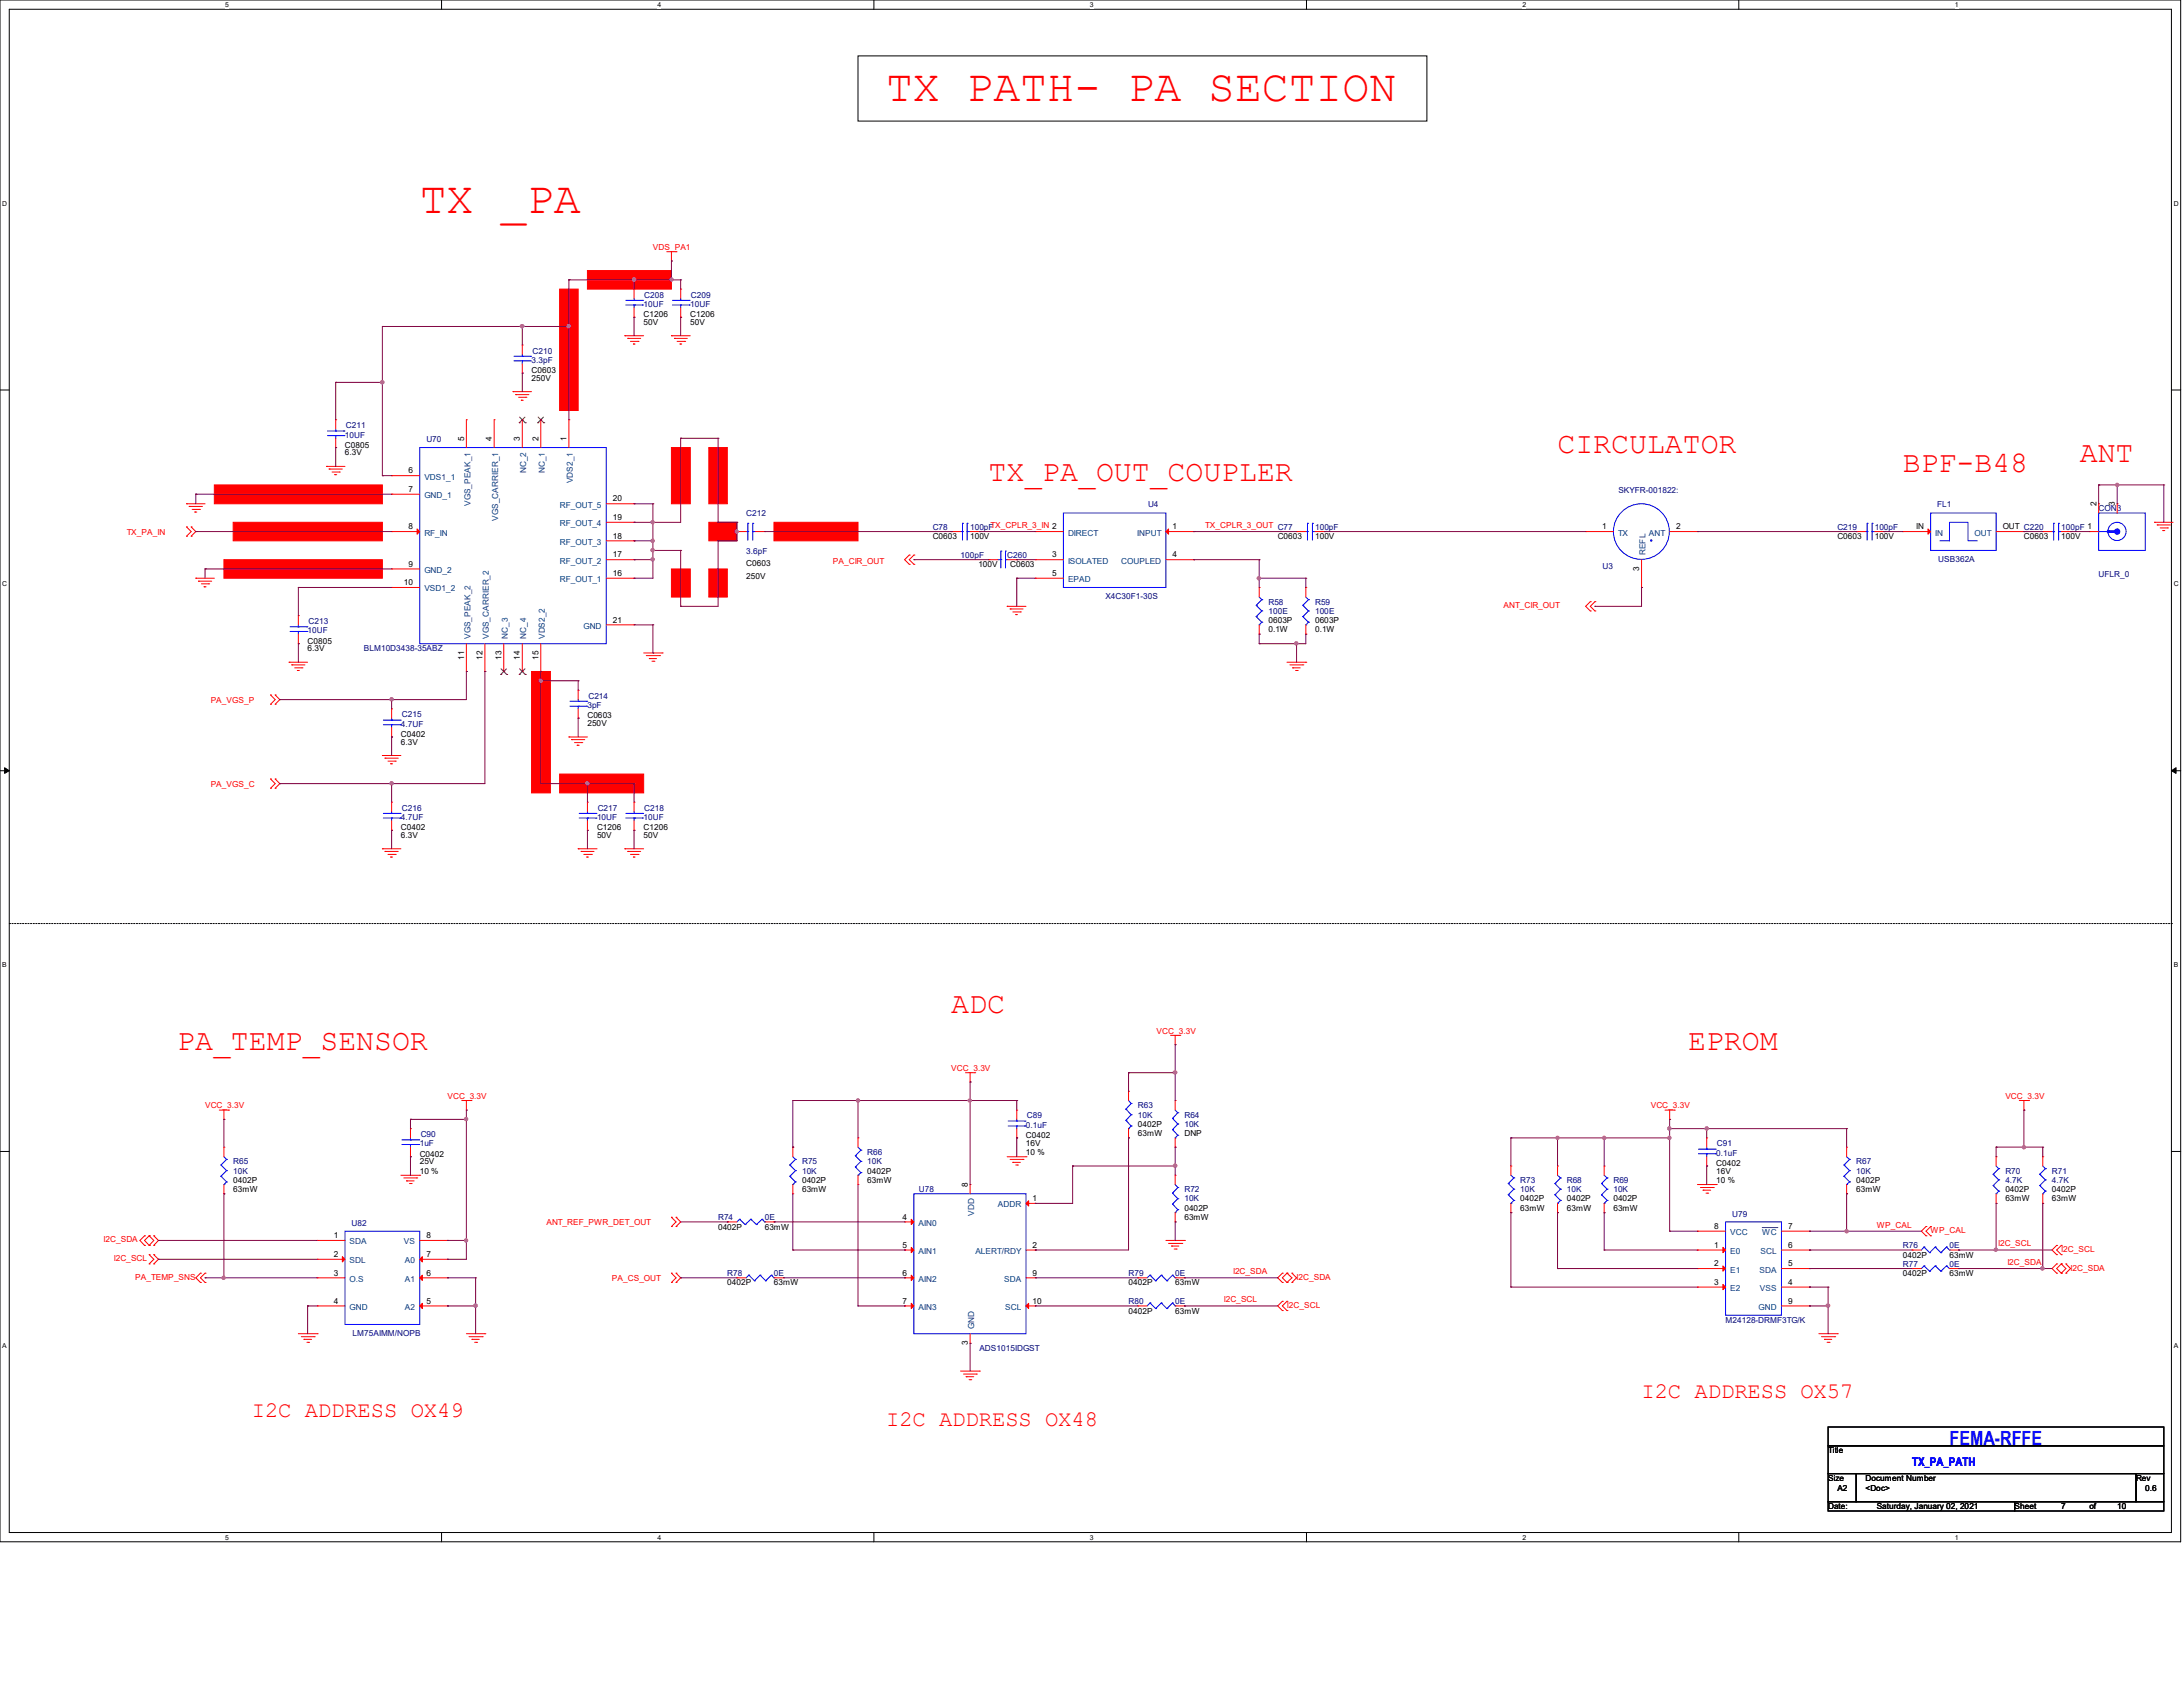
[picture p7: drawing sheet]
<svg xmlns="http://www.w3.org/2000/svg" width="279mm" height="216mm" viewBox="0 0 279 216" stroke-linecap="round" stroke-linejoin="round" font-family="sans-serif">
<defs><g id="words">
<g font-size="5.7" fill="#f00">
<text x="113.4" y="12.9">TX PATH- PA SECTION</text>
<text x="53.7" y="27.3">TX _PA</text>
</g>
<g font-size="3.8" fill="#f00">
<text x="199.3" y="58">CIRCULATOR</text>
<text x="266.2" y="59.2">ANT</text>
<text x="126.5" y="61.6">TX_PA_OUT_COUPLER</text>
<text x="243.5" y="60.4">BPF-B48</text>
<text x="121.8" y="129.6">ADC</text>
<text x="22.7" y="134.4">PA_TEMP_SENSOR</text>
<text x="216.1" y="134.4">EPROM</text>
</g>
<g font-size="2.8" fill="#f00">
<text x="210.1" y="178.9">I2C ADDRESS OX57</text>
<text x="32.2" y="181.3">I2C ADDRESS OX49</text>
<text x="113.4" y="182.5">I2C ADDRESS OX48</text>
</g>
<text font-size="2.5" fill="#00f" x="249.5" y="185">FEMA-RFFE</text>
<text font-size="1.5" fill="#00f" x="244.7" y="187.7">TX_PA_PATH</text>
<g font-size="1.1" fill="#f00">
<text x="83.6" y="32">VDS_PA1</text>
<text x="16.2" y="68.4">TX_PA_IN</text>
<text x="154.3" y="67.6">TX_CPLR_3_OUT C77</text>
<text x="106.6" y="72.1">PA_CIR_OUT</text>
<text x="192.4" y="77.9">ANT_CIR_OUT</text>
<text x="27" y="89.9">PA_VGS_P</text>
<text x="27" y="100.7">PA_VGS_C</text>
<text x="121.7" y="137.1">VCC_3.3V</text>
<text x="148" y="132.3">VCC_3.3V</text>
<text x="26.2" y="141.8">VCC_3.3V</text>
<text x="57.3" y="140.6">VCC_3.3V</text>
<text x="211.3" y="141.8">VCC_3.3V</text>
<text x="256.7" y="140.6">VCC_3.3V</text>
<text x="13.3" y="159">I2C_SDA</text>
<text x="14.6" y="161.4">I2C_SCL</text>
<text x="69.9" y="156.8">ANT_REF_PWR_DET_OUT</text>
<text x="240.2" y="157.1">WP_CAL</text>
<text x="247.1" y="157.8">WP_CAL</text>
<text x="255.7" y="159.5">I2C_SCL</text>
<text x="256.9" y="161.9">I2C_SDA</text>
<text x="263.8" y="160.2">I2C_SCL</text>
<text x="17.3" y="163.8">PA_TEMP_SNS</text>
<text x="78.3" y="163.9">PA_CS_OUT</text>
<text x="156.6" y="166.7">I2C_SCL</text>
<text x="157.8" y="163.1">I2C_SDA</text>
<text x="164.7" y="167.4">I2C_SCL</text>
<text x="165.9" y="163.8">I2C_SDA</text>
<text x="265" y="162.6">I2C_SDA</text>
</g>
<g font-size="1.1" fill="#000080">
<text x="82.4" y="39.3">10UF</text>
<text x="82.5" y="38.1">C208</text>
<text x="88.3" y="39.3">10UF</text>
<text x="88.4" y="38.1">C209</text>
<text x="68" y="46.4">3.3pF</text>
<text x="68.2" y="45.3">C210</text>
<text x="44.2" y="56">10UF</text>
<text x="44.3" y="54.8">C211</text>
<text x="54.6" y="56.6">U70</text>
<text x="146.9" y="64.9">U4</text>
<text x="207.1" y="63">SKYFR-001822:</text>
<text x="247.9" y="64.9">FL1</text>
<text x="268.6" y="65.4">CON3</text>
<text x="95.5" y="66">C212</text>
<text x="95.5" y="70.9">3.6pF</text>
<text x="119.4" y="67.8">C78</text>
<text x="122.9" y="71.4">100pF</text>
<text x="124.2" y="67.8">100pFTX_CPLR_3_IN 2</text>
<text x="128.9" y="71.4">C260</text>
<text x="168.3" y="67.8">100pF</text>
<text x="235.2" y="67.8">C219</text>
<text x="239.9" y="67.8">100pF</text>
<text x="248.1" y="71.9">USB362A</text>
<text x="263.8" y="67.8">100pF 1</text>
<text x="141.5" y="76.7">X4C30F1-30S</text>
<text x="162.3" y="77.4">R58</text>
<text x="168.3" y="77.4">R59</text>
<text x="205.1" y="72.8">U3</text>
<text x="268.6" y="73.8">UFLR_0</text>
<text x="39.4" y="81.1">10UF</text>
<text x="39.5" y="79.9">C213</text>
<text x="46.6" y="83.4">BLM10D3438-35ABZ</text>
<text x="162.3" y="78.6">100E</text>
<text x="168.3" y="78.6">100E</text>
<text x="75.3" y="89.4">C214</text>
<text x="51.3" y="93">4.7UF</text>
<text x="51.4" y="91.8">C215</text>
<text x="75.2" y="90.6">3pF</text>
<text x="51.3" y="104.9">4.7UF</text>
<text x="51.4" y="103.8">C216</text>
<text x="76.4" y="104.9">10UF</text>
<text x="76.5" y="103.8">C217</text>
<text x="82.4" y="104.9">10UF</text>
<text x="82.5" y="103.8">C218</text>
<text x="131.4" y="143.1">C89</text>
<text x="145.6" y="141.8">R63</text>
<text x="145.6" y="143">10K</text>
<text x="151.6" y="143">R64</text>
<text x="29.8" y="149">R65</text>
<text x="53.7" y="146.7">1uF</text>
<text x="53.8" y="145.5">C90</text>
<text x="102.7" y="149">R75</text>
<text x="111" y="147.8">R66</text>
<text x="111" y="149">10K</text>
<text x="131.3" y="144.4">0.1uF</text>
<text x="151.6" y="144.2">10K</text>
<text x="219.7" y="147.9">0.1uF</text>
<text x="219.8" y="146.7">C91</text>
<text x="237.6" y="149">R67</text>
<text x="29.8" y="150.2">10K</text>
<text x="102.7" y="150.2">10K</text>
<text x="117.6" y="152.6">U78</text>
<text x="151.6" y="152.6">R72</text>
<text x="151.6" y="153.8">10K</text>
<text x="194.6" y="151.4">R73</text>
<text x="194.6" y="152.6">10K</text>
<text x="200.5" y="151.4">R68</text>
<text x="200.5" y="152.6">10K</text>
<text x="206.5" y="151.4">R69</text>
<text x="206.5" y="152.6">10K</text>
<text x="221.7" y="155.7">U79</text>
<text x="237.6" y="150.2">10K</text>
<text x="256.7" y="150.2">R70</text>
<text x="256.7" y="151.4">4.7K</text>
<text x="262.6" y="150.2">R71</text>
<text x="262.6" y="151.4">4.7K</text>
<text x="45" y="156.9">U82</text>
<text x="91.9" y="156.2">R74</text>
<text x="97.9" y="156.2">0E</text>
<text x="243.5" y="159.7">R76</text>
<text x="249.5" y="159.7">0E</text>
<text x="93.1" y="163.3">R78</text>
<text x="99.1" y="163.3">0E</text>
<text x="144.4" y="163.3">R79</text>
<text x="144.4" y="166.9">R80</text>
<text x="150.4" y="163.3">0E</text>
<text x="150.4" y="166.9">0E</text>
<text x="243.5" y="162.1">R77</text>
<text x="249.5" y="162.1">0E</text>
<text x="45.1" y="170.9">LM75AIMM/NOPB</text>
<text x="125.3" y="172.9">ADS1015IDGST</text>
<text x="220.9" y="169.3">M24128-DRMF3TG/K</text>
</g>
<g font-size="1.1">
<text x="82.4" y="40.6">C1206</text>
<text x="82.4" y="41.6">50V</text>
<text x="88.3" y="40.6">C1206</text>
<text x="88.3" y="41.6">50V</text>
<text x="68" y="47.8">C0603</text>
<text x="68" y="48.7">250V</text>
<text x="44.2" y="57.3">C0805</text>
<text x="44.2" y="58.3">6.3V</text>
<text x="59.4" y="56.4" transform="rotate(-90 59.4 56.4)">5</text>
<text x="62.9" y="56.4" transform="rotate(-90 62.9 56.4)">4</text>
<text x="66.5" y="56.4" transform="rotate(-90 66.5 56.4)">3</text>
<text x="68.9" y="56.4" transform="rotate(-90 68.9 56.4)">2</text>
<text x="72.5" y="56.4" transform="rotate(-90 72.5 56.4)">1</text>
<text x="52.3" y="60.6">6</text>
<text x="52.3" y="62.9">7</text>
<text x="78.4" y="64.2">20</text>
<text x="268.3" y="64.8" transform="rotate(-90 268.3 64.8)">2</text>
<text x="270.7" y="64.8" transform="rotate(-90 270.7 64.8)">3</text>
<text x="52.3" y="67.7">8</text>
<text x="78.4" y="71.3">17</text>
<text x="78.4" y="68.9">18</text>
<text x="78.4" y="66.5">19</text>
<text x="119.4" y="69">C0603</text>
<text x="124.2" y="69">100V</text>
<text x="134.7" y="71.3">3</text>
<text x="150.1" y="67.7">1</text>
<text x="150.1" y="71.3">4</text>
<text x="163.5" y="69">C0603</text>
<text x="168.3" y="69">100V</text>
<text x="205.1" y="67.7">1</text>
<text x="214.5" y="67.7">2</text>
<text x="235.2" y="69">C0603</text>
<text x="239.9" y="69">100V</text>
<text x="245.2" y="67.7">IN</text>
<text x="256.3" y="67.7">OUT C220</text>
<text x="259" y="69">C0603</text>
<text x="263.8" y="69">100V</text>
<text x="51.7" y="74.9">10</text>
<text x="52.3" y="72.5">9</text>
<text x="78.4" y="73.7">16</text>
<text x="95.5" y="72.5">C0603</text>
<text x="95.5" y="74">250V</text>
<text x="125.2" y="72.6">100V</text>
<text x="129.3" y="72.6">C0603</text>
<text x="134.7" y="73.7">5</text>
<text x="209.8" y="73.1" transform="rotate(-90 209.8 73.1)">3</text>
<text x="39.4" y="82.4">C0805</text>
<text x="39.4" y="83.4">6.3V</text>
<text x="78.4" y="79.7">21</text>
<text x="162.3" y="79.8">0603P</text>
<text x="162.3" y="80.9">0.1W</text>
<text x="168.3" y="79.8">0603P</text>
<text x="168.3" y="80.9">0.1W</text>
<text x="59.4" y="84.4" transform="rotate(-90 59.4 84.4)">11</text>
<text x="61.8" y="84.4" transform="rotate(-90 61.8 84.4)">12</text>
<text x="64.2" y="84.4" transform="rotate(-90 64.2 84.4)">13</text>
<text x="66.5" y="84.4" transform="rotate(-90 66.5 84.4)">14</text>
<text x="68.9" y="84.4" transform="rotate(-90 68.9 84.4)">15</text>
<text x="51.3" y="94.3">C0402</text>
<text x="51.3" y="95.3">6.3V</text>
<text x="75.2" y="91.9">C0603</text>
<text x="75.2" y="92.9">250V</text>
<text x="51.3" y="106.3">C0402</text>
<text x="51.3" y="107.2">6.3V</text>
<text x="76.4" y="106.3">C1206</text>
<text x="76.4" y="107.2">50V</text>
<text x="82.4" y="106.3">C1206</text>
<text x="82.4" y="107.2">50V</text>
<text x="53.7" y="148">C0402</text>
<text x="53.7" y="149">25V</text>
<text x="131.3" y="145.7">C0402</text>
<text x="131.3" y="146.6">16V</text>
<text x="131.3" y="147.8">10 %</text>
<text x="145.6" y="144.2">0402P</text>
<text x="145.6" y="145.4">63mW</text>
<text x="151.6" y="145.4">DNP</text>
<text x="219.7" y="149.2">C0402</text>
<text x="29.8" y="151.4">0402P</text>
<text x="29.8" y="152.6">63mW</text>
<text x="53.7" y="150.2">10 %</text>
<text x="102.7" y="151.4">0402P</text>
<text x="102.7" y="152.6">63mW</text>
<text x="111" y="150.2">0402P</text>
<text x="111" y="151.4">63mW</text>
<text x="123.9" y="151.9" transform="rotate(-90 123.9 151.9)">8</text>
<text x="132.2" y="153.7">1</text>
<text x="151.6" y="155">0402P</text>
<text x="194.6" y="153.8">0402P</text>
<text x="194.6" y="155">63mW</text>
<text x="200.5" y="153.8">0402P</text>
<text x="200.5" y="155">63mW</text>
<text x="206.5" y="153.8">0402P</text>
<text x="206.5" y="155">63mW</text>
<text x="219.7" y="150.2">16V</text>
<text x="219.7" y="151.4">10 %</text>
<text x="237.6" y="151.4">0402P</text>
<text x="237.6" y="152.6">63mW</text>
<text x="256.7" y="152.6">0402P</text>
<text x="256.7" y="153.8">63mW</text>
<text x="262.6" y="152.6">0402P</text>
<text x="262.6" y="153.8">63mW</text>
<text x="42.7" y="158.5">1</text>
<text x="42.7" y="160.9">2</text>
<text x="54.6" y="158.5">8</text>
<text x="54.6" y="160.9">7</text>
<text x="91.9" y="157.4">0402P</text>
<text x="97.9" y="157.4">63mW</text>
<text x="115.5" y="156.1">4</text>
<text x="115.5" y="159.7">5</text>
<text x="132.2" y="159.7">2</text>
<text x="151.6" y="156.2">63mW</text>
<text x="219.4" y="157.3">8</text>
<text x="219.4" y="159.7">1</text>
<text x="228.9" y="157.3">7</text>
<text x="228.9" y="159.7">6</text>
<text x="243.5" y="161">0402P</text>
<text x="249.5" y="161">63mW</text>
<text x="42.7" y="166.8">4</text>
<text x="42.7" y="163.2">3</text>
<text x="54.6" y="163.2">6</text>
<text x="54.6" y="166.8">5</text>
<text x="93.1" y="164.5">0402P</text>
<text x="99.1" y="164.5">63mW</text>
<text x="115.5" y="163.2">6</text>
<text x="115.5" y="166.8">7</text>
<text x="132.2" y="163.2">9</text>
<text x="132.2" y="166.8">10</text>
<text x="144.4" y="164.5">0402P</text>
<text x="150.4" y="164.5">63mW</text>
<text x="219.4" y="162.1">2</text>
<text x="219.4" y="164.4">3</text>
<text x="228.9" y="162.1">5</text>
<text x="228.9" y="164.4">4</text>
<text x="228.9" y="166.8">9</text>
<text x="243.5" y="163.3">0402P</text>
<text x="249.5" y="163.3">63mW</text>
<text x="123.9" y="172.1" transform="rotate(-90 123.9 172.1)">3</text>
<text x="144.4" y="168.1">0402P</text>
<text x="150.4" y="168.1">63mW</text>
<text x="234" y="186">Title</text>
<text x="234" y="189.6">Size</text>
<text x="235.2" y="190.8">A2</text>
<text x="238.8" y="189.6">Document Number</text>
<text x="238.8" y="190.8">&lt;Doc&gt;</text>
<text x="273.4" y="189.6">Rev</text>
<text x="274.6" y="190.8">0.6</text>
<text x="234" y="193.2">Date:</text>
<text x="240.2" y="193.2">Saturday, January 02, 2021</text>
<text x="257.8" y="193.2">Sheet</text>
<text x="263.8" y="193.2">7</text>
<text x="267.4" y="193.2">of</text>
<text x="271" y="193.2">10</text>
</g>
<g font-size="1.1" fill="#004080">
<text x="54.3" y="61.4">VDS1_1</text>
<text x="54.3" y="63.8">GND_1</text>
<text x="60.2" y="64.8" transform="rotate(-90 60.2 64.8)">VGS_PEAK_1</text>
<text x="67.4" y="60.6" transform="rotate(-90 67.4 60.6)">NC_2</text>
<text x="69.7" y="60.6" transform="rotate(-90 69.7 60.6)">NC_1</text>
<text x="71.7" y="65">RF_OUT_5</text>
<text x="73.3" y="61.8" transform="rotate(-90 73.3 61.8)">VDS2_1</text>
<text x="54.3" y="68.5">RF_IN</text>
<text x="63.8" y="66.7" transform="rotate(-90 63.8 66.7)">VGS_CARRIER_1</text>
<text x="71.7" y="69.7">RF_OUT_3</text>
<text x="71.7" y="67.4">RF_OUT_4</text>
<text x="136.7" y="68.5">DIRECT</text>
<text x="145.5" y="68.5">INPUT</text>
<text x="207.1" y="68.5">TX</text>
<text x="210.6" y="71" transform="rotate(-90 210.6 71)">REFL</text>
<text x="211" y="68.5">ANT</text>
<text x="247.7" y="68.5">IN</text>
<text x="252.7" y="68.5">OUT</text>
<text x="54.3" y="73.3">GND_2</text>
<text x="54.3" y="75.7">VSD1_2</text>
<text x="71.7" y="74.5">RF_OUT_1</text>
<text x="71.7" y="72.1">RF_OUT_2</text>
<text x="136.7" y="72.1">ISOLATED</text>
<text x="136.7" y="74.5">EPAD</text>
<text x="143.5" y="72.1">COUPLED</text>
<text x="60.2" y="81.8" transform="rotate(-90 60.2 81.8)">VGS_PEAK_2</text>
<text x="62.6" y="81.8" transform="rotate(-90 62.6 81.8)">VGS_CARRIER_2</text>
<text x="65" y="81.8" transform="rotate(-90 65 81.8)">NC_3</text>
<text x="67.4" y="81.8" transform="rotate(-90 67.4 81.8)">NC_4</text>
<text x="69.7" y="81.8" transform="rotate(-90 69.7 81.8)">VDS2_2</text>
<text x="74.7" y="80.5">GND</text>
<text x="124.7" y="155.6" transform="rotate(-90 124.7 155.6)">VDD</text>
<text x="127.7" y="154.5">ADDR</text>
<text x="44.7" y="159.3">SDA</text>
<text x="44.7" y="161.7">SDL</text>
<text x="51.7" y="159.3">VS</text>
<text x="51.8" y="161.7">A0</text>
<text x="117.6" y="156.9">AIN0</text>
<text x="117.6" y="160.5">AIN1</text>
<text x="124.8" y="160.5">ALERT/RDY</text>
<text x="221.4" y="158.1">VCC</text>
<text x="221.4" y="160.5">E0</text>
<text x="225.3" y="160.5">SCL</text>
<text x="225.5" y="158.1">WC</text>
<text x="44.7" y="167.6">GND</text>
<text x="44.7" y="164">O.S</text>
<text x="51.8" y="164">A1</text>
<text x="51.8" y="167.6">A2</text>
<text x="117.6" y="164">AIN2</text>
<text x="117.6" y="167.6">AIN3</text>
<text x="128.5" y="164">SDA</text>
<text x="128.6" y="167.6">SCL</text>
<text x="221.4" y="162.9">E1</text>
<text x="221.4" y="165.2">E2</text>
<text x="225.1" y="167.6">GND</text>
<text x="225.2" y="162.9">SDA</text>
<text x="225.3" y="165.2">VSS</text>
<text x="124.7" y="170.1" transform="rotate(-90 124.7 170.1)">GND</text>
</g>
<g font-size=".9">
<text x="28.8" y=".9">5</text>
<text x="84.2" y=".9">4</text>
<text x="139.5" y=".9">3</text>
<text x="194.9" y=".9">2</text>
<text x="250.2" y=".9">1</text>
<text x=".3" y="26.3">D</text>
<text x="278.2" y="26.3">D</text>
<text x=".3" y="75.1">C</text>
<text x="278.2" y="75.1">C</text>
<text x=".3" y="123.8">B</text>
<text x="278.2" y="123.8">B</text>
<text x=".3" y="172.5">A</text>
<text x="278.2" y="172.5">A</text>
<text x="28.8" y="197.1">5</text>
<text x="84.2" y="197.1">4</text>
<text x="139.5" y="197.1">3</text>
<text x="194.9" y="197.1">2</text>
<text x="250.2" y="197.1">1</text>
</g>
</g></defs>
<path d="M0 0h279.1v197.3h-279.1zM1.2 1.2h276.7v194.9h-276.7z" fill="none" stroke="#000" stroke-width=".13"/>
<g fill="#fff">
<path d="M28.8 .1h.5v1h-.5z"/>
<path d="M28.8 196.3h.5v.9h-.5z"/>
</g>
<path d="M56.5 0v1.2M56.5 196.1v1.2" fill="none" stroke="#000" stroke-width=".13"/>
<g fill="#fff">
<path d="M84.2 .1h.4v1h-.4z"/>
<path d="M84.2 196.3h.4v.9h-.4z"/>
</g>
<path d="M111.8 0v1.2M111.8 196.1v1.2" fill="none" stroke="#000" stroke-width=".13"/>
<g fill="#fff">
<path d="M139.5 .1h.5v1h-.5z"/>
<path d="M139.5 196.3h.5v.9h-.5z"/>
</g>
<path d="M167.2 0v1.2M167.2 196.1v1.2" fill="none" stroke="#000" stroke-width=".13"/>
<g fill="#fff">
<path d="M194.9 .1h.4v1h-.4z"/>
<path d="M194.9 196.3h.4v.9h-.4z"/>
</g>
<path d="M222.5 0v1.2M222.5 196.1v1.2" fill="none" stroke="#000" stroke-width=".13"/>
<g fill="#fff">
<path d="M250.2 .1h.5v1h-.5z"/>
<path d="M250.2 196.3h.5v.9h-.5z"/>
<path d="M.3 25.5h.6v1h-.6z"/>
<path d="M278.2 25.5h.6v1h-.6z"/>
<path d="M.3 74.3h.6v.9h-.6z"/>
<path d="M278.2 74.3h.6v.9h-.6z"/>
</g>
<path d="M0 49.9h1.2M277.9 49.9h1.2" fill="none" stroke="#000" stroke-width=".13"/>
<g fill="#fff">
<path d="M.3 123h.5v1h-.5z"/>
<path d="M278.2 123h.6v1h-.6z"/>
</g>
<path d="M0 98.6h1.2M277.9 98.6h1.2" fill="none" stroke="#000" stroke-width=".13"/>
<path d="M.6 98.3l.6 .3-.6 .4zM277.9 98.6l.6-.3v.7z" fill="#000" stroke="#000" stroke-width=".13"/>
<g fill="#fff">
<path d="M.3 171.7h.5v1h-.5z"/>
<path d="M278.2 171.7h.6v1h-.6z"/>
</g>
<path d="M109.8 7.2h72.8v8.3h-72.8zM0 147.4h1.2M277.9 147.4h1.2M234 182.6h42.9v2.4h-42.9zM234 185h42.9v3.6h-42.9zM234 188.6h3.6v3.6h-3.6zM234 192.2h23.9v1.2h-23.9zM237.6 188.6h35.8v3.6h-35.8zM257.9 192.2h19v1.2h-19zM273.4 188.6h3.5v3.6h-3.5z" fill="none" stroke="#000" stroke-width=".13"/>
<path d="M1.2 118.2h276.7M277.9 118.2h.1" fill="none" stroke="#000" stroke-width=".13" stroke-dasharray=".2 .2"/>
<g fill="#f00" stroke="#f00" stroke-width=".13">
<path d="M246.8 67.7l.3 .3-.3 .4z"/>
<path d="M220.5 159.6l.4 .4-.4 .3z"/>
<path d="M220.5 162l.4 .3-.4 .4z"/>
<path d="M220.5 164.4l.4 .3-.4 .4z"/>
<path d="M75.2 34.6h10.7v2.4h-10.7z" fill-rule="evenodd"/>
<path d="M71.6 99.1h10.8v2.4h-10.8z" fill-rule="evenodd"/>
<path d="M71.6 37h2.4v15.5h-2.4z" fill-rule="evenodd"/>
<path d="M68 85.9h2.4v15.6h-2.4z" fill-rule="evenodd"/>
<path d="M85.9 57.3h2.4v7.2h-2.4z" fill-rule="evenodd"/>
<path d="M90.7 57.3h2.4v7.2h-2.4z" fill-rule="evenodd"/>
<path d="M27.4 62.1h21.5v2.4h-21.5z" fill-rule="evenodd"/>
<path d="M29.8 66.8h19.1v2.4h-19.1z" fill-rule="evenodd"/>
<path d="M28.7 71.6h20.2v2.4h-20.2z" fill-rule="evenodd"/>
<path d="M99.1 66.8h10.7v2.4h-10.7z" fill-rule="evenodd"/>
<path d="M90.7 66.8h3.6v2.4h-3.6z" fill-rule="evenodd"/>
<path d="M85.9 72.8h2.4v3.6h-2.4z" fill-rule="evenodd"/>
<path d="M90.7 72.8h2.4v3.6h-2.4z" fill-rule="evenodd"/>
</g>
<g fill="none" stroke="#f00" stroke-width=".13">
<path d="M85.3 32.2h1.2M85.9 33.4h.1M85.9 32.2v1.2M86.5 32.2h.1M41.8 59.7h.1M41.8 59.7h2.4M65.7 50.1h.1M65.7 50.1h2.3M66 50.5h.1M66 50.5h1.7M66.4 50.8h.9M66.7 51.2h.1"/>
<path d="M66.7 51.2h.3M67.3 50.8h.1M80 43h.1M80 43h2.4M80.3 43.3h.1M80.3 43.3h1.7M80.7 43.7h1M81.1 44h.1M81.1 44h.2M81.7 43.7h.1M85.9 43h.1M85.9 43h2.4"/>
<path d="M86.3 43.3h.1M86.3 43.3h1.7M86.7 43.7h.9M87 44h.1M87 44h.2M87.6 43.7h.1M23.9 64.5h.1M23.9 68.6h.1M23.9 67.4h.1M23.9 64.5h2.3M23.9 67.4l.6 .6-.6 .6M24.2 64.8h.1"/>
<path d="M24.2 64.8h1.7M24.5 67.4h.1M24.5 68.6h.1M24.5 67.4l.6 .6-.6 .6M24.6 65.2h.9M24.9 65.5h.1M24.9 65.5h.3M25.1 74h.1M25.1 74h2.3M25.4 74.4h.1M25.4 74.4h1.7M25.5 65.2h.1"/>
<path d="M25.8 74.7h.9M26.1 75.1h.1M26.1 75.1h.3M26.7 74.7h.1M42.1 60h.1M42.1 60h1.7M42.5 60.4h.9M42.8 60.7h.1M42.8 60.7h.3M43.4 60.4h.1M116.4 71h.1M116.4 72.2h.1"/>
<path d="M116.4 71l-.6 .6 .6 .6M117 71h.1M117 72.2h.1M117 71l-.6 .6 .6 .6M126.5 71.6h.1M126.5 71.6h1.2M128.9 77.6h.1M128.9 77.6h2.4M128.9 71.6h1.2M129.3 77.9h.1M129.3 77.9h1.6M129.6 78.3h1"/>
<path d="M130 78.7h.1M130 78.7h.2M130.1 71.6h.1M130.6 78.3h.1M167.1 75.2h.1M167.1 75.2v1.2M167.1 80v1.2M203.5 78.2h.1M203.5 77h.1M203.5 77l-.6 .6 .6 .6M204.1 78.2h.1M204.1 77h.1"/>
<path d="M204.1 77l-.6 .6 .6 .6M243.5 68h.1M243.5 68h3.6M255.5 68h3.5M259 68h.1M261.5 68h.1M261.5 68h1.1M263.8 68h1.2M265 68h.1M275.8 66.8h.1M275.8 66.8h2.3M276.1 67.2h.1"/>
<path d="M276.1 67.2h1.7M276.5 67.6h.9M276.8 67.9h.1M276.8 67.9h.3M277.4 67.6h.1M34.6 90.1h.1M34.6 88.9h.1M34.6 99.7h.1M34.6 88.9l.6 .6-.6 .6M34.6 99.7l.6 .6-.6 .6M35.2 88.9h.1M35.2 90.1h.1"/>
<path d="M35.2 99.7h.1M35.2 88.9l.6 .6-.6 .6M35.2 99.7l.6 .6-.6 .6M37 84.8h.1M37 84.8h2.4M37.3 85.1h.1M37.3 85.1h1.7M37.7 85.5h1M38.1 85.8h.1M38.1 85.8h.2M38.7 85.5h.1M48.9 96.7h.1"/>
<path d="M48.9 96.7h2.4M49.3 97h.1M49.3 97h1.7M49.7 97.4h.9M50 97.7h.1M50 97.7h.2M50.6 97.4h.1M72.8 94.3h.1M72.8 94.3h2.4M73.2 94.7h.1M73.2 94.7h1.6M73.5 95h1"/>
<path d="M73.9 95.4h.1M73.9 95.4h.2M74.5 95h.1M82.4 83.6h2.4M82.7 83.9h1.7M83.1 84.3h.1M83.1 84.3h.9M83.4 84.6h.3M83.7 84.6h.1M84.4 83.9h.1M84.8 83.6h.1M164.7 84.8h2.4"/>
<path d="M165.1 85.1h1.7M165.4 85.5h.1M165.4 85.5h1M165.8 85.8h.2M166 85.8h.1M166.8 85.1h.1M167.1 84.8h.1M167.1 81.2h.1M34.6 100.9h.1M35.2 100.9h.1M48.9 108.6h.1M48.9 108.6h2.4"/>
<path d="M49.3 109h.1M49.3 109h1.7M49.7 109.3h.9M50 109.7h.1M50 109.7h.2M50.6 109.3h.1M74 108.6h.1M74 108.6h2.4M74.4 109h.1M74.4 109h1.6M74.7 109.3h1M75.1 109.7h.1"/>
<path d="M75.1 109.7h.2M75.7 109.3h.1M80 108.6h.1M80 108.6h2.4M80.3 109h.1M80.3 109h1.7M80.7 109.3h1M81.1 109.7h.1M81.1 109.7h.2M81.7 109.3h.1M123.6 137.3h1.2M124.2 138.5h.1"/>
<path d="M124.2 137.3v1.2M124.8 137.3h.1M144.4 139.7h.1M144.4 139.7v1.1M149.8 132.5h1.2M150.4 133.7h.1M150.4 132.5v1.2M151 132.5h.1M18.5 159.4h.1M18.5 158.2h.1M18.5 158.2l-.6 .5 .6 .7M19.1 159.4h.1"/>
<path d="M19.1 158.2h.1M19.1 158.2l.6 .5-.6 .7M19.1 158.2l-.6 .5 .6 .7M19.7 158.2h.1M19.7 159.4h.1M19.7 158.2l.6 .5-.6 .7M28.1 142.1h1.2M28.7 143.3h.1M28.7 146.8h.1M28.7 152.8h.1M28.7 142.1v1.2M28.7 146.8v1.2"/>
<path d="M28.7 151.6v1.2M29.3 142.1h.1M51.3 150.4h2.4M51.7 150.7h1.6M52 151.1h.1M52 151.1h1M52.4 151.5h.2M52.6 151.5h.1M53.3 150.7h.1M53.7 150.4h.1M59.1 140.8h1.2M59.7 142.1h.1"/>
<path d="M59.7 140.8v1.3M60.3 140.8h.1M85.9 157h.1M85.9 155.8h.1M85.9 155.8l.6 .6-.6 .6M86.5 155.8h.1M86.5 157h.1M86.5 155.8l.6 .6-.6 .6M93.1 156.4h.1M93.1 156.4h1.2M97.9 156.4h1.2M99.1 156.4h.1"/>
<path d="M109.8 145.6h.1M109.8 151.6h.1M109.8 145.6v1.2M109.8 150.4v1.2M128.9 148h2.4M129.3 148.4h1.6M129.6 148.8h.1M129.6 148.8h1M130 149.1h.2M130.2 149.1h.1M130.9 148.4h.1M131.3 148h.1"/>
<path d="M144.4 145.6h.1M144.4 144.4v1.2M149.2 158.7h2.4M149.6 159.1h1.7M149.9 159.5h.1M149.9 159.5h1M150.3 159.9h.2M150.5 159.9h.1M151.3 159.1h.1M151.6 158.7h.1M193.4 149.2h.1M193.4 155.2h.1"/>
<path d="M193.4 149.2v1.2M193.4 154v1.2M213.1 142.1h1.2M213.7 143.3h.1M213.7 142.1v1.2M214.3 142.1h.1M217.3 157.6h.1M217.3 160h.1M217.3 151.6h2.4M217.3 157.6h3.6M217.3 160h3.6M217.6 152h1.7"/>
<path d="M218 152.3h.1M218 152.3h.9M218.4 152.7h.2M218.6 152.7h.1M219.3 152h.1M219.7 151.6h.1M228 157.6h3.6M228 160h3.6M231.6 157.6h.1M231.6 160h.1M246.5 158.2h.1M246.5 157h.1"/>
<path d="M246.5 157l-.6 .6 .6 .6M247.1 157h.1M247.1 158.2h.1M247.1 157l-.6 .6 .6 .6M258.4 140.8h1.2M259 142.1h.1M259 140.8v1.3M259.6 140.8h.1M263.2 159.4h.1M263.2 159.4l-.6 .6 .6 .6M263.8 159.4h.1M263.8 159.4l-.6 .6 .6 .6"/>
<path d="M19.1 161.8h.1M19.1 160.6h.1M19.1 160.6l.6 .6-.6 .6M19.7 160.6h.1M19.7 161.8h.1M19.7 160.6l.6 .6-.6 .6M25.7 164.1h.1M25.7 162.9h.1M25.7 162.9l-.6 .6 .6 .6M26.2 164.1h.1M26.2 162.9h.1M26.2 162.9l-.5 .6 .5 .6"/>
<path d="M38.2 170.7h2.4M38.6 171.1h1.6M38.9 171.4h.1M38.9 171.4h1M39.3 171.8h.2M39.5 171.8h.1M40.2 171.1h.1M40.6 170.7h.1M59.7 170.7h2.4M60 171.1h1.7M60.4 171.4h.1M60.4 171.4h.9"/>
<path d="M60.7 171.8h.3M61 171.8h.1M61.7 171.1h.1M62.1 170.7h.1M85.9 164.1h.1M85.9 162.9h.1M85.9 162.9l.6 .6-.6 .6M86.5 162.9h.1M86.5 164.1h.1M86.5 162.9l.6 .6-.6 .6M94.3 163.5h.1M94.3 163.5h1.2"/>
<path d="M99.1 163.5h1.2M100.3 163.5h.1M122.9 175.5h2.4M123.3 175.9h1.7M123.7 176.2h.1M123.7 176.2h.9M124 176.6h.2M124.2 176.6h.1M125 175.9h.1M125.3 175.5h.1M164.1 164.1h.1M164.1 162.9h.1"/>
<path d="M164.1 167.7h.1M164.1 166.5h.1M164.1 162.9l-.6 .6 .6 .6M164.1 166.5l-.6 .6 .6 .6M164.7 162.9h.1M164.7 164.1h.1M164.7 166.5h.1M164.7 167.7h.1M164.7 162.9l-.6 .6 .6 .6M164.7 162.9l.7 .6-.7 .6M164.7 166.5l-.6 .6 .6 .6M165.4 162.9h.1"/>
<path d="M165.4 164.1h.1M165.4 162.9l.5 .6-.5 .6M217.3 162.3h.1M217.3 164.7h.1M217.3 162.3h3.6M217.3 164.7h3.6M228 162.3h3.6M228 164.7h3.6M228 167.1h3.6M231.6 162.3h.1M231.6 164.7h.1M231.6 167.1h.1"/>
<path d="M232.8 170.7h2.4M233.1 171.1h1.7M233.5 171.4h.1M233.5 171.4h.9M233.8 171.8h.3M234.1 171.8h.1M234.8 171.1h.1M235.2 170.7h.1M244.7 162.3h.1M244.7 162.3h1.2M249.5 162.3h1.2M250.7 162.3h.1"/>
<path d="M263.2 160.6h.1M263.2 162.9h.1M263.2 161.8h.1M263.2 161.8l-.6 .5 .6 .6M263.8 160.6h.1M263.8 161.8h.1M263.8 162.9h.1M263.8 161.8l-.6 .5 .6 .6M263.8 161.8l.6 .5-.6 .6M264.4 161.8h.1M264.4 162.9h.1M264.4 161.8l.6 .5-.6 .6"/>
</g>
<g fill="none" stroke="#00f" stroke-width=".13">
<path d="M127.7 71.6h.4M128.1 70.5h.1M128.1 71.6h.1M128.1 70.5v2.2M128.7 71.6h.1M128.7 70.5h.1M128.7 71.6h.2M128.7 70.5v2.2M166.8 78.9h.1M166.8 77.5h.1M166.8 78.9l.7 .7M166.8 77.5l.7 .7"/>
<path d="M167.1 80h.1M167.1 76.4l.4 .4M167.5 79.6h.1M167.5 78.2h.1M167.5 76.8h.1M167.5 79.6l-.4 .4M167.5 78.2l-.7 .7M167.5 76.8l-.7 .7M247.1 65.7h8.4v4.7h-8.4zM248.3 69.2h1.2v-2.4h2.4v2.4h1.2M262.6 68h.2M262.8 68h.1"/>
<path d="M262.8 67h.1M262.8 67v2.1M263.5 67h.1M263.5 68h.1M263.5 68h.3M263.5 67v2.1M28.3 150.5h.1M28.3 149.1h.1M28.3 150.5l.7 .8M28.3 149.1l.7 .7M28.7 151.6h.1M28.7 148l.3 .4"/>
<path d="M29 151.3h.1M29 149.8h.1M29 148.4h.1M29 151.3l-.3 .3M29 149.8l-.7 .7M29 148.4l-.7 .7M94.7 156h.1M94.7 156l.7 .7M94.7 156l-.4 .4M95.4 156.7h.1M96.1 156h.1M96.1 156l.7 .7"/>
<path d="M96.1 156l-.7 .7M96.8 156.7h.1M97.5 156h.1M97.5 156l.4 .4M97.5 156l-.7 .7M97.9 156.4h.1M109.5 149.4h.1M109.5 147.9h.1M109.5 149.4l.7 .7M109.5 147.9l.7 .7M109.8 150.4h.1M109.8 146.8l.4 .4"/>
<path d="M110.2 150.1h.1M110.2 148.6h.1M110.2 147.2h.1M110.2 150.1l-.4 .3M110.2 148.6l-.7 .8M110.2 147.2l-.7 .7M144.1 143.4h.1M144.1 141.9h.1M144.1 143.4l.7 .7M144.1 141.9l.7 .8M144.4 144.4h.1M144.4 140.8l.4 .4"/>
<path d="M144.8 144.1h.1M144.8 142.7h.1M144.8 141.2h.1M144.8 144.1l-.4 .3M144.8 142.7l-.7 .7M144.8 141.2l-.7 .7M193 152.9h.1M193 151.5h.1M193 152.9l.8 .7M193 151.5l.8 .7M193.4 154h.1M193.4 150.4l.4 .3"/>
<path d="M193.8 153.6h.1M193.8 152.2h.1M193.8 150.7h.1M193.8 153.6l-.4 .4M193.8 152.2l-.8 .7M193.8 150.7l-.8 .8M220.9 156.4h7.1v11.9h-7.1zM95.8 163.2h.1M95.8 163.2l.8 .7M95.8 163.2l-.3 .3M96.6 163.9h.1M97.3 163.2h.1"/>
<path d="M97.3 163.2l.7 .7M97.3 163.2l-.7 .7M98 163.9h.1M98.7 163.2h.1M98.7 163.2l.4 .3M98.7 163.2l-.7 .7M99.1 163.5h.1M246.3 162h.1M246.3 162l.7 .7M246.3 162l-.4 .3M247 162.7h.1M247.7 162h.1"/>
<path d="M247.7 162l.7 .7M247.7 162l-.7 .7M248.4 162.7h.1M249.1 162h.1M249.1 162l.4 .3M249.1 162l-.7 .7M249.5 162.3h.1"/>
<circle cx="271" cy="68" r="1.16"/>
</g>
<path d="M225.6 157.1h1.8M227.4 157.1h.1" fill="none" stroke="#004080" stroke-width=".13"/>
<path d="M269.8 68h1.2" fill="none" stroke="#00f" stroke-width=".34"/>
<circle cx="269.8" cy="68" r=".17" fill="#00f"/>
<g fill="none" stroke="#00f" stroke-width=".13">
<path d="M80.1 39h2.2M80.1 38.4h2.2M81.2 38.4h.1M81.2 39h.1M81.2 38.2v.2M81.2 39v.4M82.3 39h.1M82.3 38.4h.1M86.1 39h2.1M86.1 38.4h2.1M87.1 38.4h.1M87.1 39h.1"/>
<path d="M87.1 38.2v.2M87.1 39v.4M88.2 39h.1M88.2 38.4h.1M41.9 55.8h2.1M41.9 55.2h2.1M43 55.2h.1M43 55.8h.1M43 54.9v.3M43 55.8v.3M44 55.8h.1M44 55.2h.1"/>
<path d="M53.7 57.3h23.9v25.1h-23.9zM65.8 46.2h2.1M65.8 45.6h2.1M66.8 45.6h.1M66.8 46.2h.1M66.8 45.3v.3M66.8 46.2v.4M67.9 46.2h.1M67.9 45.6h.1M38.2 80v.2M95.5 68h.2M95.7 68h.1"/>
<path d="M95.7 67h.1M95.7 67v2.1M96.4 67h.1M96.4 68h.1M96.4 68h.3M96.4 67v2.1M122.9 68h.3M123.2 68h.1M123.2 67h.1M123.2 67v2.1M123.8 67h.1M123.8 68h.1"/>
<path d="M123.8 68h.4M123.8 67v2.1M136.1 65.7h13.1v9.5h-13.1zM160.8 78.9h.1M160.8 77.5h.1M160.8 78.9l.7 .7M160.8 77.5l.7 .7M161.2 80h.1M161.2 76.4l.3 .4M161.5 79.6h.1M161.5 78.2h.1M161.5 76.8h.1"/>
<path d="M161.5 79.6l-.3 .4M161.5 78.2l-.7 .7M161.5 76.8l-.7 .7M167.1 68h.2M167.3 68h.1M167.3 67h.1M167.3 67v2.1M168 67h.1M168 68h.1M168 68h.3M168 67v2.1M211.3 69.2h.1"/>
<path d="M211.3 69.1h.1M211.3 69.1v.1M238.8 68h.2M239 68h.1M239 67h.1M239 67v2.1M239.6 67h.1M239.6 68h.1M239.6 68h.3M239.6 67v2.1M268.6 65.7h6v4.7h-6zM268.6 68h.1"/>
<path d="M268.6 68h1.2M37.1 80.8h2.2M37.1 80.2h2.2M38.2 80.2h.1M38.2 80.8h.1M38.2 80.8v.4M39.3 80.8h.1M39.3 80.2h.1M49.1 92.8h2.1M49.1 92.2h2.1M50.1 92.2h.1M50.1 92.8h.1"/>
<path d="M50.1 91.9v.3M50.1 92.8v.3M51.2 92.8h.1M51.2 92.2h.1M72.9 90.4h2.2M72.9 89.7h2.2M74 89.7h.1M74 90.4h.1M74 89.5v.2M74 90.4v.3M75.1 90.4h.1M75.1 89.7h.1"/>
<path d="M49.1 104.7h2.1M49.1 104.1h2.1M50.1 104.1h.1M50.1 104.7h.1M50.1 103.8v.3M50.1 104.7v.3M51.2 104.7h.1M51.2 104.1h.1M74.1 104.7h2.2M74.1 104.1h2.2M75.2 104.1h.1M75.2 104.7h.1"/>
<path d="M75.2 103.8v.3M75.2 104.7v.3M76.3 104.7h.1M76.3 104.1h.1M80.1 104.7h2.2M80.1 104.1h2.2M81.2 104.1h.1M81.2 104.7h.1M81.2 103.8v.3M81.2 104.7v.3M82.3 104.7h.1M82.3 104.1h.1"/>
<path d="M44.2 157.6h9.5v11.9h-9.5zM51.4 146.5h2.2M51.4 145.9h2.2M52.5 145.9h.1M52.5 146.5h.1M52.5 145.6v.3M52.5 146.5v.3M53.6 146.5h.1M53.6 145.9h.1M101.1 150.5h.1M101.1 149.1h.1M101.1 150.5l.7 .8"/>
<path d="M101.1 149.1l.7 .7M101.5 151.6h.1M101.5 148l.3 .4M101.8 151.3h.1M101.8 149.8h.1M101.8 148.4h.1M101.8 151.3l-.3 .3M101.8 149.8l-.7 .7M101.8 148.4l-.7 .7M117 152.8h14.3v17.9h-14.3zM129 144.1h2.2M129 143.5h2.2"/>
<path d="M130.1 143.5h.1M130.1 144.1h.1M130.1 143.3v.2M130.1 144.1v.3M131.2 144.1h.1M131.2 143.5h.1M150.1 144.6h.1M150.1 143.1h.1M150.1 154.1h.1M150.1 152.7h.1M150.1 144.6l.6 .7M150.1 143.1l.6 .7"/>
<path d="M150.1 154.1l.6 .7M150.1 152.7l.6 .7M150.4 145.6h.1M150.4 155.2h.1M150.4 142.1l.3 .3M150.4 151.6l.3 .4M150.7 145.3h.1M150.7 143.8h.1M150.7 142.4h.1M150.7 154.8h.1M150.7 153.4h.1M150.7 152h.1"/>
<path d="M150.7 145.3l-.3 .3M150.7 143.8l-.6 .8M150.7 142.4l-.6 .7M150.7 154.8l-.3 .4M150.7 153.4l-.6 .7M150.7 152l-.6 .7M199 152.9h.1M199 151.5h.1M199 152.9l.7 .7M199 151.5l.7 .7M199.3 154h.1M199.3 150.4l.4 .3"/>
<path d="M199.7 153.6h.1M199.7 152.2h.1M199.7 150.7h.1M199.7 153.6l-.4 .4M199.7 152.2l-.7 .7M199.7 150.7l-.7 .8M205 152.9h.1M205 151.5h.1M205 152.9l.7 .7M205 151.5l.7 .7M205.3 154h.1M205.3 150.4l.4 .3"/>
<path d="M205.7 153.6h.1M205.7 152.2h.1M205.7 150.7h.1M205.7 153.6l-.4 .4M205.7 152.2l-.7 .7M205.7 150.7l-.7 .8M217.4 147.7h2.1M217.4 147.1h2.1M218.4 147.1h.1M218.4 147.7h.1M218.4 146.8v.3M218.4 147.7v.3"/>
<path d="M219.5 147.7h.1M219.5 147.1h.1M236 150.5h.1M236 149.1h.1M236 150.5l.7 .8M236 149.1l.7 .7M236.3 151.6h.1M236.3 148l.4 .4M236.7 151.3h.1M236.7 149.8h.1M236.7 148.4h.1M236.7 151.3l-.4 .3"/>
<path d="M236.7 149.8l-.7 .7M236.7 148.4l-.7 .7M246.3 159.6h.1M246.3 159.6l.7 .7M246.3 159.6l-.4 .4M247.7 159.6h.1M247.7 159.6l.7 .7M247.7 159.6l-.7 .7M249.1 159.6h.1M249.1 159.6l.4 .4M249.1 159.6l-.7 .7M249.5 160h.1"/>
<path d="M255.1 151.7h.1M255.1 150.3h.1M255.1 151.7l.7 .7M255.1 150.3l.7 .7M255.5 152.8h.1M255.5 149.2l.3 .4M255.8 152.4h.1M255.8 151h.1M255.8 149.6h.1M255.8 152.4l-.3 .4M255.8 151l-.7 .7M255.8 149.6l-.7 .7"/>
<path d="M261.1 151.7h.1M261.1 150.3h.1M261.1 151.7l.7 .7M261.1 150.3l.7 .7M261.5 152.8h.1M261.5 149.2l.3 .4M261.8 152.4h.1M261.8 151h.1M261.8 149.6h.1M261.8 152.4l-.3 .4M261.8 151l-.7 .7M261.8 149.6l-.7 .7"/>
<path d="M147.2 163.2h.1M147.2 166.8h.1M147.2 163.2l.7 .7M147.2 163.2l-.4 .3M147.2 166.8l.7 .7M147.2 166.8l-.4 .3M147.9 163.9h.1M147.9 167.5h.1M148.6 163.2h.1M148.6 166.8h.1M148.6 163.2l.8 .7M148.6 163.2l-.7 .7"/>
<path d="M148.6 166.8l.8 .7M148.6 166.8l-.7 .7M149.4 163.9h.1M149.4 167.5h.1M150.1 163.2h.1M150.1 166.8h.1M150.1 163.2l.3 .3M150.1 163.2l-.7 .7M150.1 166.8l.3 .3M150.1 166.8l-.7 .7M150.4 163.5h.1M150.4 167.1h.1"/>
<path d="M247 160.3h.1M248.4 160.3h.1"/>
<circle cx="210.1" cy="68" r="3.6"/>
</g>
<circle cx="271" cy="68" r=".34" fill="#00f" stroke="#00f" stroke-width=".13"/>
<g fill="none" stroke="#f00" stroke-width=".13">
<path d="M81.2 37h.1M81.2 37v1.2M81.2 39.4v1.2M87.1 37h.1M87.1 37v1.2M87.1 39.4v1.2M43 53.7h.1M43 57.3h.1M43 53.7v1.2M43 56.1v1.2M59.7 53.7h.1M59.7 53.7v3.6"/>
<path d="M63.2 53.7h.1M63.2 53.7v3.6M66.8 44.2h.1M66.8 47.8h.1M66.8 53.7h.1M66.8 44.2v1.1M66.8 46.6v1.2M66.8 53.7v3.6M69.2 53.7h.1M69.2 53.7v3.6M72.8 53.7h.1M72.8 53.7v3.6"/>
<path d="M81.2 40.6h.1M87.1 40.6h.1M38.2 78.8h.1M38.2 78.8v1.2M50.1 60.9h.1M50.1 63.2h.1M50.1 68h.1M50.1 72.8h.1M50.1 75.2h.1M50.1 68h3.6M50.1 60.9h3.6M50.1 63.2h3.6"/>
<path d="M50.1 72.8h3.6M50.1 75.2h3.6M77.6 74h3.6M77.6 71.6h3.6M77.6 69.2h3.6M77.6 66.8h3.6M77.6 64.5h3.6M77.6 80h3.6M81.2 74h.1M81.2 71.6h.1M81.2 69.2h.1M81.2 66.8h.1"/>
<path d="M81.2 64.5h.1M81.2 80h.1M94.3 68h.1M94.3 68h1.2M96.7 68h1.2M97.9 68h.1M121.8 68h.1M121.8 68h1.1M124.2 68h1.1M125.3 68h.1M132.5 68h.1M132.5 71.6h.1"/>
<path d="M132.5 74h.1M132.5 68h3.6M132.5 74h3.6M132.5 71.6h3.6M149.2 68h3.6M149.2 71.6h3.6M152.8 68h.1M152.8 71.6h.1M161.2 75.2h.1M161.2 75.2v1.2M161.2 80v1.2M165.9 68h.1"/>
<path d="M165.9 68h1.2M168.3 68h1.2M169.5 68h.1M202.9 68h.1M202.9 68h3.6M210.1 75.2h.1M210.1 71.6v3.6M213.7 68h3.6M217.3 68h.1M237.6 68h.1M237.6 68h1.2M239.9 68h1.2"/>
<path d="M241.1 68h.1M267.4 68h.1M267.4 68h1.2M268.6 64.5h.1M268.6 64.5v1.2M271 64.5h.1M271 64.5v1.2M38.2 82.4h.1M38.2 81.2v1.2M50.1 90.7h.1M50.1 94.3h.1M50.1 90.7v1.2"/>
<path d="M50.1 93.1v1.2M59.7 85.9h.1M59.7 82.4v3.5M62.1 85.9h.1M62.1 82.4v3.5M64.5 85.9h.1M64.5 82.4v3.5M66.8 85.9h.1M66.8 82.4v3.5M69.2 85.9h.1M69.2 82.4v3.5M74 88.3h.1"/>
<path d="M74 91.9h.1M74 88.3v1.2M74 90.7v1.2M161.2 81.2h.1M50.1 102.7h.1M50.1 106.3h.1M50.1 102.7v1.1M50.1 105v1.3M75.2 102.7h.1M75.2 106.3h.1M75.2 102.7v1.1M75.2 105v1.3"/>
<path d="M81.2 102.7h.1M81.2 106.3h.1M81.2 102.7v1.1M81.2 105v1.3M40.6 158.7h.1M40.6 158.7h3.6M52.5 144.4h.1M52.5 148h.1M52.5 144.4v1.2M52.5 146.8v1.2M53.7 158.7h3.6M57.3 158.7h.1"/>
<path d="M101.5 146.8h.1M101.5 152.8h.1M101.5 146.8v1.2M101.5 151.6v1.2M115.8 156.4h.1M115.8 160h.1M115.8 160h1.2M115.8 156.4h1.2M124.2 151.6h.1M124.2 151.6v1.2M130.1 142.1h.1M130.1 145.6h.1"/>
<path d="M130.1 142.1v1.2M130.1 144.4v1.2M131.3 160h1.2M131.3 154h1.2M132.5 154h.1M132.5 160h.1M150.4 140.8h.1M150.4 146.8h.1M150.4 150.4h.1M150.4 156.4h.1M150.4 140.8v1.3M150.4 145.6v1.2"/>
<path d="M150.4 150.4v1.2M150.4 155.2v1.2M199.3 149.2h.1M199.3 155.2h.1M199.3 149.2v1.2M199.3 154v1.2M205.3 149.2h.1M205.3 155.2h.1M205.3 149.2v1.2M205.3 154v1.2M218.4 145.6h.1M218.4 149.2h.1"/>
<path d="M218.4 145.6v1.2M218.4 148v1.2M236.3 146.8h.1M236.3 152.8h.1M236.3 146.8v1.2M236.3 151.6v1.2M244.7 160h.1M244.7 160h1.2M249.5 160h1.2M250.7 160h.1M255.5 148h.1M255.5 154h.1"/>
<path d="M255.5 148v1.2M255.5 152.8v1.2M261.5 148h.1M261.5 154h.1M261.5 148v1.2M261.5 152.8v1.2M40.6 167.1h.1M40.6 163.5h.1M40.6 161.2h.1M40.6 163.5h3.6M40.6 161.2h3.6M40.6 167.1h3.6"/>
<path d="M53.7 163.5h3.6M53.7 161.2h3.6M53.7 167.1h3.6M57.3 161.2h.1M57.3 163.5h.1M57.3 167.1h.1M115.8 163.5h.1M115.8 167.1h.1M115.8 163.5h1.2M115.8 167.1h1.2M124.2 171.9h.1M124.2 170.7v1.2"/>
<path d="M131.3 163.5h1.2M131.3 167.1h1.2M132.5 163.5h.1M132.5 167.1h.1M145.6 163.5h.1M145.6 167.1h.1M145.6 163.5h1.2M145.6 167.1h1.2M150.4 163.5h1.2M150.4 167.1h1.2M151.6 163.5h.1M151.6 167.1h.1"/>
</g>
<g fill="#f00" stroke="#f00" stroke-width=".13">
<path d="M53.7 161.2l.4-.4v.7z"/>
<path d="M54.1 163.2v.7l-.4-.4z"/>
<path d="M53.7 167.1l.4-.3v.7z"/>
<path d="M43.8 160.8l.4 .4-.4 .3z"/>
<path d="M53.4 67.7l.3 .3-.3 .4z"/>
<path d="M131.7 153.7v.6l-.4-.3z"/>
<path d="M116.6 156l.4 .4-.4 .3z"/>
<path d="M116.6 159.6l.4 .4-.4 .3z"/>
<path d="M116.6 163.2l.4 .3-.4 .4z"/>
<path d="M116.6 166.8l.4 .3-.4 .4z"/>
<path d="M131.3 167.1l.4-.3v.7z"/>
<path d="M149.2 68l.4-.3v.7z"/>
</g>
<g fill="none" stroke="#804000" stroke-width=".13">
<path d="M66.5 54.1h.1M66.5 53.4l.7 .7M67.2 53.4l-.7 .7M67.2 54.1h.1M68.8 54.1h.1M68.9 53.4l.7 .7M69.6 53.4l-.8 .7M69.6 54.1h.1M64.1 86.3h.1M64.1 85.6l.8 .7M64.8 85.6l-.7 .7M64.9 86.3h.1"/>
<path d="M66.5 86.3h.1M66.5 85.6l.7 .7M67.2 85.6l-.7 .7M67.2 86.3h.1"/>
</g>
<g fill="none" stroke="#800040" stroke-width=".13">
<path d="M72.8 35.8h.1M72.8 35.8h14.3M72.8 35.8v17.9M81.2 35.8h.1M81.2 35.8v1.2M85.9 33.4h.1M85.9 35.8h.1M85.9 33.4v2.4M87.1 35.8h.1M87.1 35.8v1.2M43 48.9h.1M43 57.3h.1"/>
<path d="M43 48.9v4.8M43 57.3v2.4M43 48.9h5.9M48.9 41.8h.1M48.9 48.9h.1M48.9 41.8h23.9M48.9 41.8v19.1M66.8 41.8h.1M66.8 47.8h.1M66.8 41.8v2.4M66.8 47.8v2.3M72.8 41.8h.1"/>
<path d="M81.2 40.6h.1M81.2 40.6v2.4M87.1 40.6h.1M87.1 56.1h.1M87.1 40.6v2.4M87.1 56.1v10.7h-5.9M87.1 56.1h4.8M91.9 56.1h.1M91.9 56.1v10.7M25.1 63.2h.1M25.1 68h.1M25.1 68h25"/>
<path d="M25.1 63.2v1.3M25.1 63.2h25M26.2 72.8h.1M26.2 72.8v1.2M26.2 72.8h23.9M38.2 75.2h.1M38.2 75.2v3.6M38.2 75.2h11.9M48.9 60.9h.1M48.9 60.9h1.2M81.2 64.5h.1M81.2 66.8h.1"/>
<path d="M81.2 69.2h.1M81.2 71.6h.1M81.2 74h.1M81.2 64.5h2.4M81.2 69.2h2.4M81.2 71.6h2.4M81.2 80h2.4M83.6 64.5h.1M83.6 66.8h.1M83.6 69.2h.1M83.6 70.4h.1M83.6 71.6h.1"/>
<path d="M83.6 80h.1M83.6 64.5v9.5h-2.4M83.6 80v3.6M83.6 70.4h3.5M87.1 70.4h.1M87.1 77.6h.1M87.1 70.4v7.2M91.9 66.8h.1M91.9 69.2h.1M91.9 69.2v8.4h-4.8M91.9 66.8h2.4M94.3 66.8h.1"/>
<path d="M94.3 68h.1M94.3 66.8v2.4h-2.4M97.9 68h23.9M117 71.6h.1M117 71.6h9.5M121.8 68h.1M125.3 68h.1M125.3 68h7.2M130.1 74h.1M130.1 71.6h.1M130.1 74v3.6M130.1 71.6h2.4"/>
<path d="M130.1 74h2.4M152.8 68h.1M152.8 71.6h.1M152.8 68h13.1M152.8 71.6h8.4M161.2 71.6h.1M161.2 74h.1M161.2 74h5.9M161.2 71.6v3.6M167.1 74h.1M167.1 74v1.2M169.5 68h.1"/>
<path d="M169.5 68h33.4M204.1 77.6h.1M210.1 75.2h.1M210.1 75.2v2.4h-6M217.3 68h20.3M237.6 68h.1M241.1 68h.1M241.1 68h2.4M259 68h.1M259 68h2.5M265 68h.1M265 68h2.4"/>
<path d="M268.6 62.1h.1M268.6 62.1h8.3M268.6 62.1v2.4M271 62.1h.1M271 62.1v2.4M276.9 62.1h.1M276.9 62.1v4.7M35.8 89.5h.1M38.2 82.4h.1M38.2 82.4v2.4M50.1 89.5h.1M50.1 94.3h.1"/>
<path d="M50.1 89.5v1.2M50.1 94.3v2.4M59.7 85.9h.1M59.7 85.9v3.6h-23.9M62.1 85.9h.1M62.1 85.9v14.4h-26.3M69.2 85.9h.1M69.2 87.1h.1M69.2 85.9v14.4M69.2 87.1h4.8M74 87.1h.1M74 91.9h.1"/>
<path d="M74 87.1v1.2M74 91.9v2.4M83.6 83.6h.1M161.2 81.2h.1M161.2 82.4h.1M161.2 81.2v1.2M165.9 82.4h.1M165.9 82.4v2.4M167.1 81.2h.1M167.1 81.2v1.2h-5.9M35.8 100.3h.1M50.1 100.3h.1"/>
<path d="M50.1 106.3h.1M50.1 100.3v2.4M50.1 106.3v2.3M69.2 100.3h.1M69.2 100.3h12M75.2 100.3h.1M75.2 106.3h.1M75.2 100.3v2.4M75.2 106.3v2.3M81.2 100.3h.1M81.2 106.3h.1M81.2 100.3v2.4"/>
<path d="M81.2 106.3v2.3M124.2 138.5h.1M124.2 138.5v13.1M144.4 137.3h.1M144.4 137.3v2.4M144.4 137.3h6M150.4 133.7h.1M150.4 137.3h.1M150.4 133.7v7.1M20.3 158.7h.1M20.3 158.7h20.3M28.7 143.3h.1"/>
<path d="M28.7 152.8h.1M28.7 143.3v3.5M28.7 152.8v10.7M52.5 143.3h.1M52.5 148h.1M52.5 143.3v1.1M52.5 148v2.4M52.5 143.3h7.2M57.3 158.7h.1M57.3 158.7h2.4M59.7 142.1h.1M59.7 143.3h.1"/>
<path d="M59.7 158.7h.1M59.7 142.1v19.1h-2.4M87.1 156.4h6M93.1 156.4h.1M99.1 156.4h.1M99.1 156.4h16.7M101.5 146.8h.1M101.5 160h.1M101.5 160h14.3M101.5 152.8v7.2M109.8 140.8h.1M109.8 140.8v4.8"/>
<path d="M109.8 151.6v15.5M115.8 160h.1M124.2 140.8h.1M130.1 140.8h.1M130.1 145.6h.1M130.1 140.8h-28.6v6M130.1 140.8v1.3M130.1 145.6v2.4M132.5 154h.1M132.5 160h.1M137.3 149.2h.1M137.3 149.2h13.1"/>
<path d="M137.3 149.2v4.8h-4.8M144.4 145.6h.1M144.4 145.6v14.4h-11.9M150.4 146.8h.1M150.4 149.2h.1M150.4 156.4h.1M150.4 146.8v3.6M150.4 156.4v2.3M193.4 145.6h.1M193.4 155.2h.1M193.4 145.6h20.3M193.4 145.6v3.6"/>
<path d="M193.4 155.2v9.5M199.3 145.6h.1M199.3 155.2h.1M199.3 145.6v3.6M199.3 155.2v7.1M205.3 145.6h.1M205.3 155.2h.1M205.3 160h.1M205.3 160h12M205.3 145.6v3.6M205.3 155.2v4.8M213.7 143.3h.1"/>
<path d="M213.7 144.4h.1M213.7 145.6h.1M213.7 157.6h.1M213.7 143.3v14.3M213.7 144.4h22.6M213.7 157.6h3.6M218.4 144.4h.1M218.4 149.2h.1M218.4 144.4v1.2M218.4 149.2v2.4M231.6 157.6h.1M231.6 160h.1"/>
<path d="M231.6 160h13.1M231.6 157.6h14.3M236.3 144.4h.1M236.3 152.8h.1M236.3 157.6h.1M236.3 144.4v2.4M236.3 152.8v4.8M250.7 160h.1M250.7 160h11.9M255.5 146.8h.1M255.5 154h.1M255.5 160h.1"/>
<path d="M255.5 146.8v1.2M255.5 154v6M255.5 146.8h6M259 142.1h.1M259 146.8h.1M259 142.1v4.7M261.5 146.8h.1M261.5 154h.1M261.5 146.8v1.2M261.5 154v8.3M20.3 161.2h.1M20.3 161.2h20.3"/>
<path d="M26.2 163.5h.1M26.2 163.5h14.4M28.7 163.5h.1M39.4 167.1h.1M39.4 167.1h1.2M39.4 167.1v3.6M57.3 161.2h.1M57.3 163.5h.1M57.3 167.1h.1M57.3 163.5h3.6M57.3 167.1h3.6M60.9 163.5h.1"/>
<path d="M60.9 167.1h.1M60.9 163.5v7.2M87.1 163.5h.1M87.1 163.5h7.2M100.3 163.5h15.5M109.8 167.1h.1M109.8 167.1h6M115.8 163.5h.1M115.8 167.1h.1M124.2 171.9h.1M124.2 171.9v3.6M132.5 163.5h.1"/>
<path d="M132.5 167.1h.1M132.5 163.5h13.1M132.5 167.1h13.1M151.6 163.5h.1M151.6 167.1h.1M151.6 163.5h11.9M151.6 167.1h11.9M193.4 164.7h.1M193.4 164.7h23.9M199.3 162.3h.1M199.3 162.3h18M231.6 162.3h.1"/>
<path d="M231.6 164.7h.1M231.6 167.1h.1M231.6 167.1h2.4M231.6 162.3h13.1M231.6 164.7h2.4M234 164.7h.1M234 167.1h.1M234 164.7v6M250.7 162.3h.1M250.7 162.3h11.9M261.5 162.3h.1"/>
</g>
<g fill="#f0f" stroke="#f0f" stroke-width=".13">
<circle cx="59.6" cy="158.8" r=".21"/>
<circle cx="59.6" cy="143.2" r=".21"/>
<circle cx="28.6" cy="163.5" r=".21"/>
<circle cx="60.9" cy="167.1" r=".22"/>
<circle cx="150.4" cy="137.3" r=".22"/>
<circle cx="124.1" cy="140.8" r=".21"/>
<circle cx="150.4" cy="149.2" r=".22"/>
<circle cx="213.7" cy="144.4" r=".21"/>
<circle cx="218.4" cy="144.4" r=".21"/>
<circle cx="199.3" cy="145.6" r=".21"/>
<circle cx="213.7" cy="145.6" r=".21"/>
<circle cx="205.3" cy="145.6" r=".21"/>
<circle cx="259" cy="146.8" r=".21"/>
<circle cx="261.4" cy="162.3" r=".21"/>
<circle cx="236.3" cy="157.6" r=".21"/>
<circle cx="255.4" cy="159.9" r=".21"/>
<circle cx="234" cy="167.1" r=".22"/>
<circle cx="85.9" cy="35.8" r=".21"/>
<circle cx="81.2" cy="35.8" r=".21"/>
<circle cx="72.8" cy="41.8" r=".22"/>
<circle cx="66.8" cy="41.8" r=".22"/>
<circle cx="48.9" cy="48.9" r=".22"/>
<circle cx="83.5" cy="69.2" r=".21"/>
<circle cx="83.5" cy="66.8" r=".21"/>
<circle cx="94.3" cy="68" r=".21"/>
<circle cx="83.5" cy="71.6" r=".21"/>
<circle cx="83.5" cy="70.4" r=".21"/>
<circle cx="69.2" cy="87.1" r=".21"/>
<circle cx="50.1" cy="89.5" r=".21"/>
<circle cx="50.1" cy="100.2" r=".21"/>
<circle cx="75.2" cy="100.2" r=".21"/>
<circle cx="271" cy="62.1" r=".21"/>
<circle cx="109.8" cy="140.8" r=".21"/>
<circle cx="161.1" cy="74" r=".21"/>
<circle cx="165.9" cy="82.3" r=".21"/>
</g>
<use href="#words"/>
</svg>
